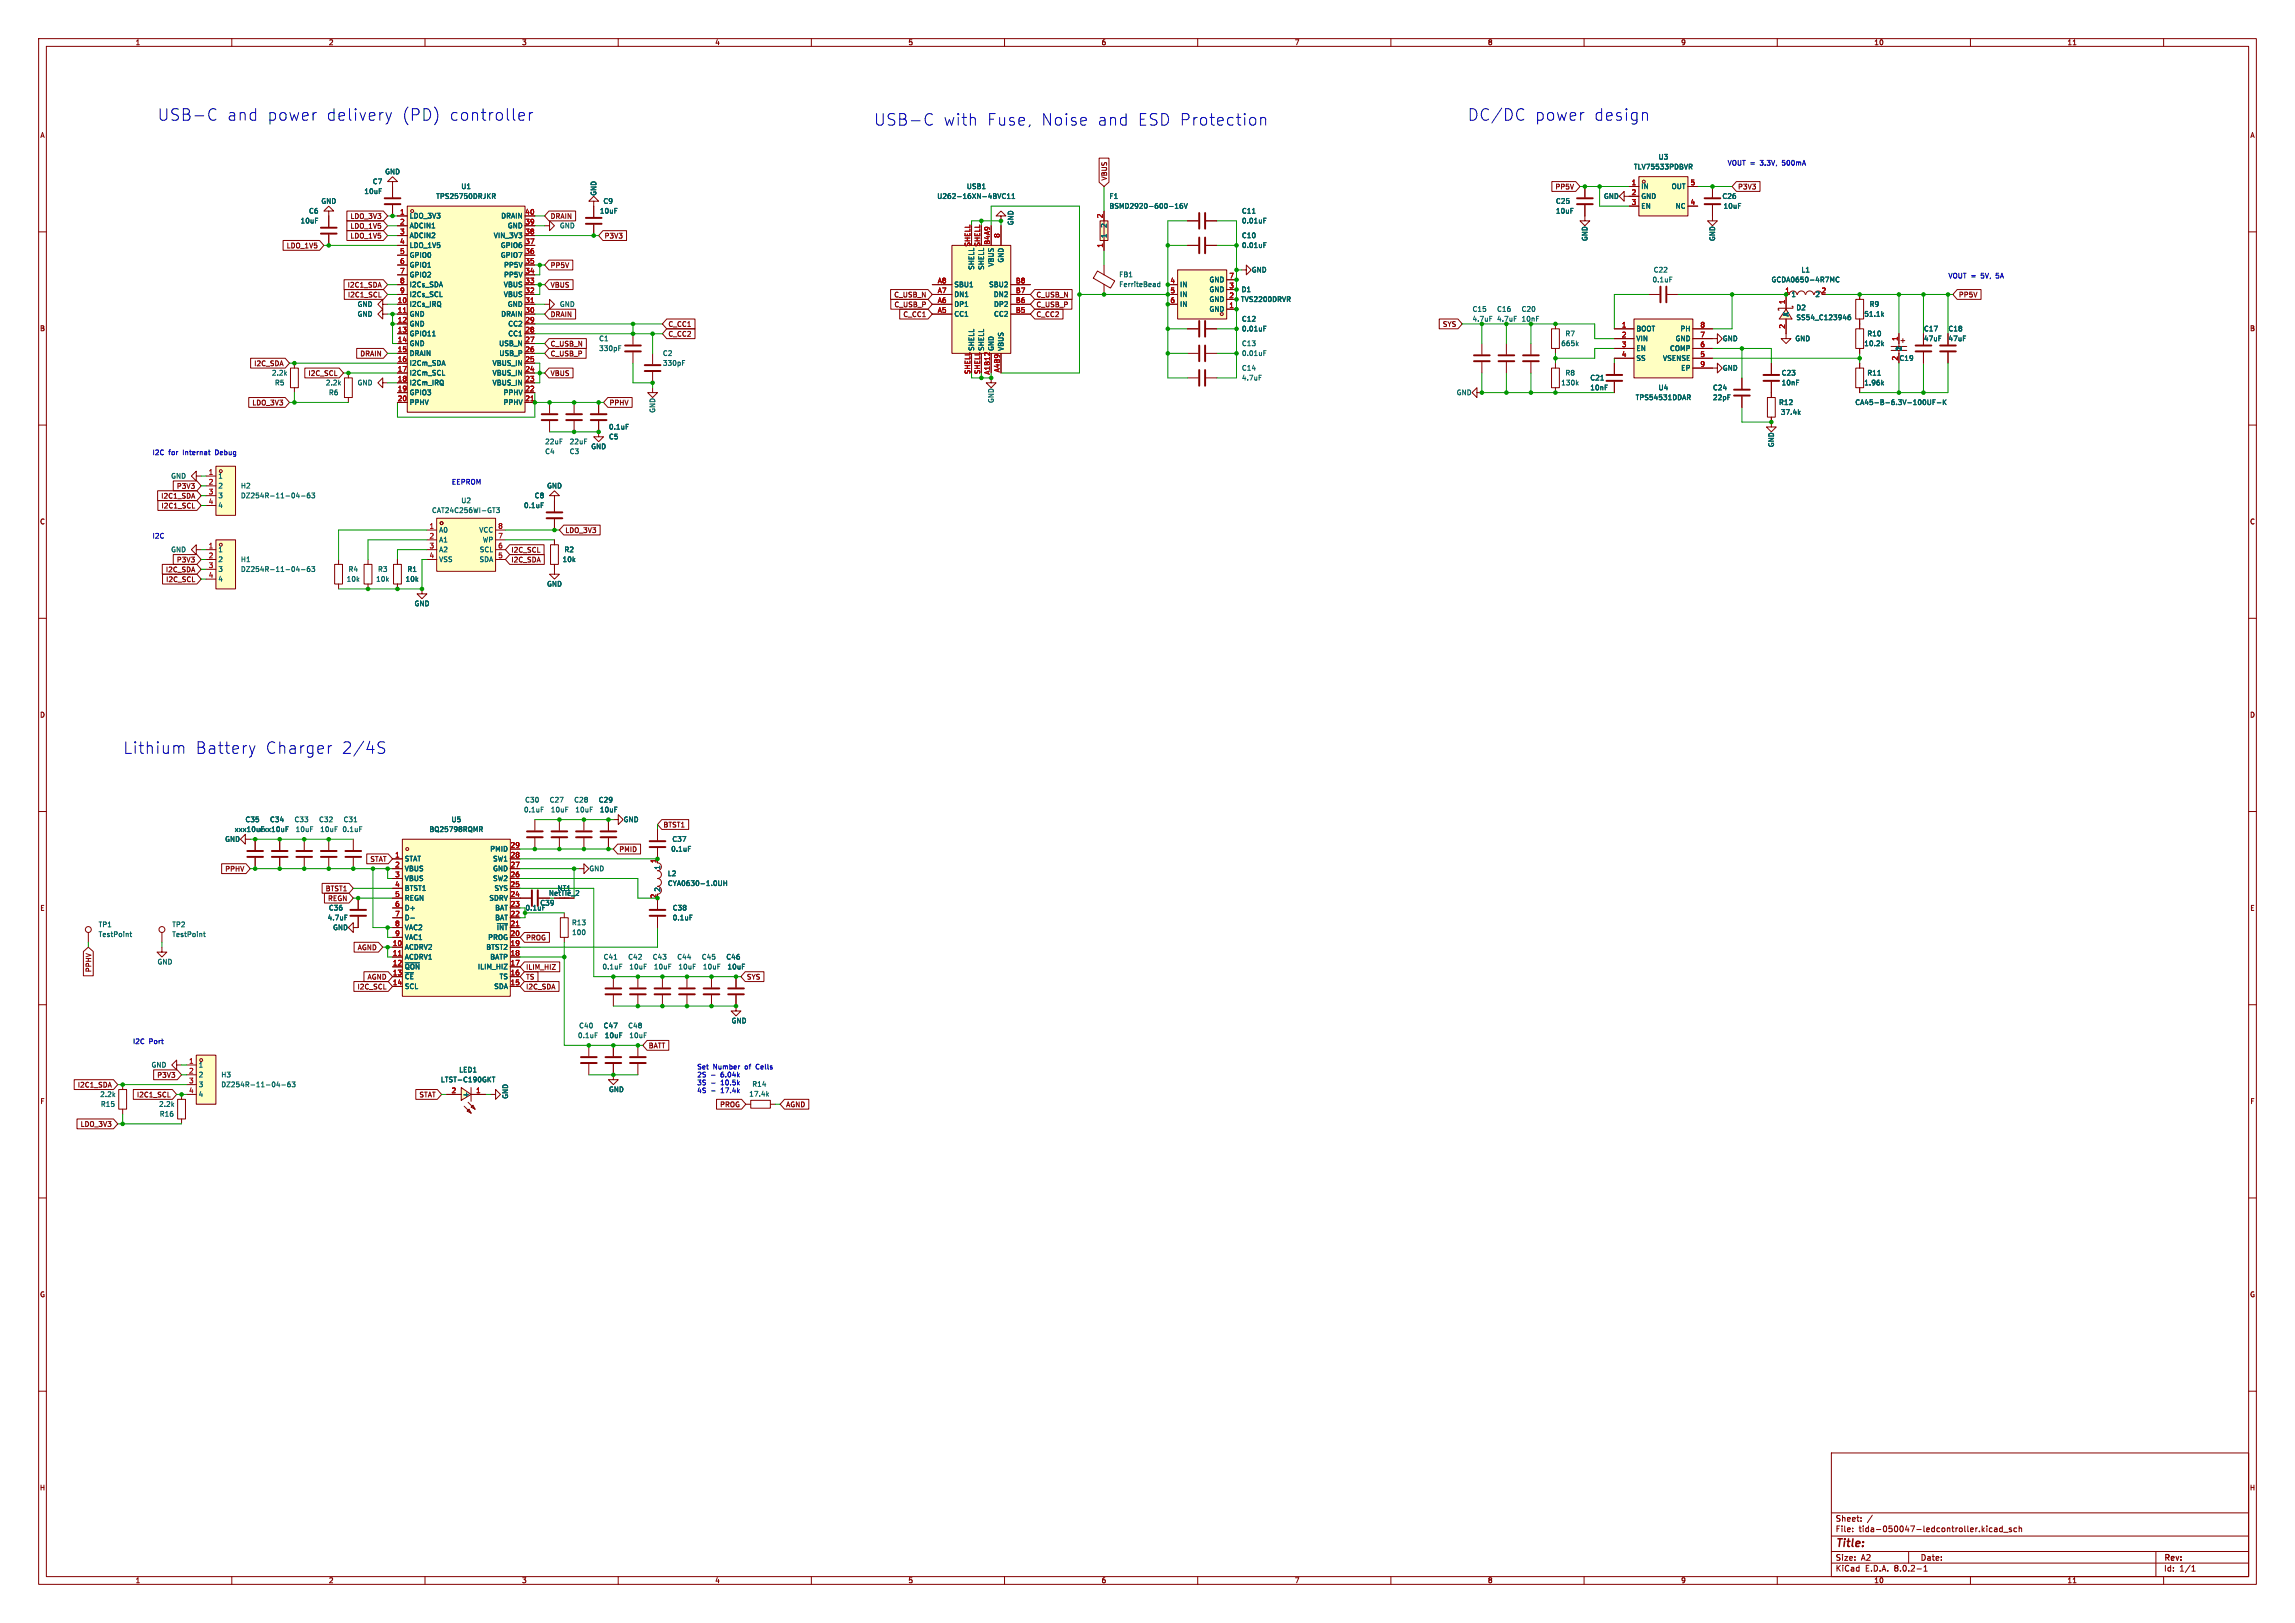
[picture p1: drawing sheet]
<svg xmlns="http://www.w3.org/2000/svg" width="594mm" height="420mm" viewBox="0 0 594 420" stroke-linecap="round" stroke-linejoin="round" font-family="sans-serif">
<defs><g id="words">
<g font-size="4.2" fill="#0000c2">
<text x="40.6" y="31.5">USB-C</text>
<text x="58.5" y="31.5">and</text>
<text x="68.8" y="31.5">power</text>
<text x="83.9" y="31.5">delivery</text>
<text x="103.4" y="31.5">(PD)</text>
<text x="115.5" y="31.5">controller</text>
<text x="226.1" y="32.8">USB-C</text>
<text x="243.9" y="32.8">with</text>
<text x="255.1" y="32.8">Fuse,</text>
<text x="268.9" y="32.8">Noise</text>
<text x="283.3" y="32.8">and</text>
<text x="293.6" y="32.8">ESD Protection</text>
<text x="379.7" y="31.5">DC/DC</text>
<text x="397" y="31.5">power</text>
<text x="412.2" y="31.5">design</text>
<text x="31.7" y="195.3">Lithium</text>
<text x="50.3" y="195.3">Battery</text>
<text x="68.3" y="195.3">Charger</text>
<text x="87.9" y="195.3">2/4S</text>
</g>
<text font-size="2.8" fill="#840000" x="475" y="400.9">Title:</text>
<g font-size="2.1" fill="#840000">
<text x="475" y="394">Sheet:</text>
<text x="475" y="396.7">File:</text>
<text x="481.1" y="396.7">tida-050047-ledcontroller.kicad_sch</text>
<text x="475" y="406.9">KiCad</text>
<text x="475" y="404.1">Size:</text>
<text x="481.7" y="404.1">A2</text>
<text x="482.7" y="406.9">E.D.A.</text>
<text x="490.3" y="406.9">8.0.2-1</text>
<text x="497" y="404.1">Date:</text>
<text x="560" y="404.3">Rev:</text>
<text x="560" y="406.9">Id:</text>
<text x="564.1" y="406.9">1/1</text>
</g>
<g font-size="1.8" fill="#840000">
<text x="35" y="11.9">1</text>
<text x="85" y="11.9">2</text>
<text x="135" y="11.9">3</text>
<text x="185" y="11.9">4</text>
<text x="235" y="11.9">5</text>
<text x="285" y="11.9">6</text>
<text x="335" y="11.9">7</text>
<text x="385" y="11.9">8</text>
<text x="435" y="11.9">9</text>
<text x="485" y="11.9">10</text>
<text x="535" y="11.9">11</text>
<text x="10.3" y="35.9">A</text>
<text x="582.3" y="35.9">A</text>
<text x="286.7" y="46.8" transform="rotate(-90 286.7 46.8)">VBUS</text>
<text x="402.5" y="49.2">PP5V</text>
<text x="449.7" y="49.2">P3V3</text>
<text x="90.6" y="59.4">LDO_1V5</text>
<text x="90.6" y="56.8">LDO_3V3</text>
<text x="142.4" y="56.8">DRAIN</text>
<text x="74.1" y="64.5">LDO_1V5</text>
<text x="90.6" y="61.9">LDO_1V5</text>
<text x="156.4" y="61.9">P3V3</text>
<text x="142.4" y="69.5">PP5V</text>
<text x="89.9" y="74.6">I2C1_SDA</text>
<text x="89.9" y="77.2">I2C1_SCL</text>
<text x="142.4" y="74.6">VBUS</text>
<text x="231.3" y="77.2">C_USB_N</text>
<text x="268.1" y="77.2">C_USB_N</text>
<text x="506.9" y="77.2">PP5V</text>
<text x="142.4" y="82.2">DRAIN</text>
<text x="231.4" y="79.7">C_USB_P</text>
<text x="233.7" y="82.2">C_CC1</text>
<text x="268.1" y="79.7">C_USB_P</text>
<text x="268.1" y="82.2">C_CC2</text>
<text x="10.3" y="85.9">B</text>
<text x="142.4" y="89.9">C_USB_N</text>
<text x="172.9" y="84.8">C_CC1</text>
<text x="172.9" y="87.3">C_CC2</text>
<text x="373.3" y="84.8">SYS</text>
<text x="582.3" y="85.9">B</text>
<text x="65.7" y="94.9">I2C_SDA</text>
<text x="93.1" y="92.4">DRAIN</text>
<text x="142.4" y="92.4">C_USB_P</text>
<text x="492.4" y="90.9" transform="rotate(-90 492.4 90.9)">2</text>
<text x="79.7" y="97.5">I2C_SCL</text>
<text x="142.4" y="97.5">VBUS</text>
<text x="65.2" y="105.1">LDO_3V3</text>
<text x="157.6" y="105.1">PPHV</text>
<text x="41.6" y="129.2">I2C1_SDA</text>
<text x="41.7" y="131.8">I2C1_SCL</text>
<text x="45.7" y="126.7">P3V3</text>
<text x="10.3" y="135.9">C</text>
<text x="582.3" y="135.9">C</text>
<text x="132.2" y="143.2">I2C_SCL</text>
<text x="146.2" y="138.1">LDO_3V3</text>
<text x="42.8" y="148.3">I2C_SDA</text>
<text x="45.7" y="145.7">P3V3</text>
<text x="132.2" y="145.7">I2C_SDA</text>
<text x="42.9" y="150.8">I2C_SCL</text>
<text x="10.3" y="185.9">D</text>
<text x="582.3" y="185.9">D</text>
<text x="171.6" y="214.3">BTST1</text>
<text x="160.2" y="220.7">PMID</text>
<text x="58.2" y="225.7">PPHV</text>
<text x="95.7" y="223.2">STAT</text>
<text x="84.2" y="230.8">BTST1</text>
<text x="84.8" y="233.4">REGN</text>
<text x="142" y="232">NetTie_2</text>
<text x="10.3" y="235.9">E</text>
<text x="582.3" y="235.9">E</text>
<text x="136" y="243.5">PROG</text>
<text x="23.8" y="251.7" transform="rotate(-90 23.8 251.7)">PPHV</text>
<text x="92.5" y="246.1">AGND</text>
<text x="136" y="251.1">ILIM_HIZ</text>
<text x="92.4" y="256.2">I2C_SCL</text>
<text x="95" y="253.7">AGND</text>
<text x="136" y="256.2">I2C_SDA</text>
<text x="136" y="253.7">TS</text>
<text x="193.2" y="253.7">SYS</text>
<text x="167.8" y="271.5">BATT</text>
<text x="20" y="281.6">I2C1_SDA</text>
<text x="40.6" y="279.1">P3V3</text>
<text x="10.3" y="285.9">F</text>
<text x="35.3" y="284.2">I2C1_SCL</text>
<text x="108.4" y="284.2">STAT</text>
<text x="186.3" y="286.7">PROG</text>
<text x="203.4" y="286.7">AGND</text>
<text x="582.3" y="285.9">F</text>
<text x="20.7" y="291.8">LDO_3V3</text>
<text x="10.3" y="335.9">G</text>
<text x="582.3" y="335.9">G</text>
<text x="10.2" y="385.9">H</text>
<text x="582.2" y="385.9">H</text>
<text x="35" y="409.9">1</text>
<text x="85" y="409.9">2</text>
<text x="135" y="409.9">3</text>
<text x="185" y="409.9">4</text>
<text x="235" y="409.9">5</text>
<text x="285" y="409.9">6</text>
<text x="335" y="409.9">7</text>
<text x="385" y="409.9">8</text>
<text x="435" y="409.9">9</text>
<text x="485" y="409.9">10</text>
<text x="535" y="409.9">11</text>
</g>
<g font-size="1.8" fill="#006464">
<text x="429.2" y="41.5">U3</text>
<text x="96.4" y="47.9">C7</text>
<text x="99.6" y="45.3">GND</text>
<text x="422.8" y="44">TLV75533PDBVR</text>
<text x="83.1" y="52.9">GND</text>
<text x="94.2" y="50.4">10uF</text>
<text x="112.8" y="51.7">TPS25750DRJKR</text>
<text x="119.3" y="49.1">U1</text>
<text x="154.5" y="50.8" transform="rotate(-90 154.5 50.8)">GND</text>
<text x="156.1" y="52.9">C9</text>
<text x="242.5" y="51.7">U262-16XN-4BVC11</text>
<text x="250.1" y="49.1">USB1</text>
<text x="287" y="51.7">F1</text>
<text x="402.6" y="52.9">C25</text>
<text x="415" y="51.7">GND</text>
<text x="424.7" y="49.1">IN</text>
<text x="424.7" y="51.7">GND</text>
<text x="432.5" y="49.1">OUT</text>
<text x="445.7" y="51.7">C26</text>
<text x="77.7" y="58">10uF</text>
<text x="79.9" y="55.5">C6</text>
<text x="105.9" y="56.7">LDO_3V3</text>
<text x="105.9" y="59.3">ADCIN1</text>
<text x="129.6" y="56.7">DRAIN</text>
<text x="131.3" y="59.3">GND</text>
<text x="144.8" y="59.3">GND</text>
<text x="155.2" y="55.5">10uF</text>
<text x="262.5" y="58.4" transform="rotate(-90 262.5 58.4)">GND</text>
<text x="286.6" y="59.1" transform="rotate(-90 286.6 59.1)">2</text>
<text x="287" y="54.2">BSMD2920-600-16V</text>
<text x="321.3" y="55.5">C11</text>
<text x="321.3" y="58">0.01uF</text>
<text x="402.6" y="55.5">10uF</text>
<text x="424.7" y="54.2">EN</text>
<text x="433.6" y="54.2">NC</text>
<text x="446" y="54.2">10uF</text>
<text x="105.9" y="61.8">ADCIN2</text>
<text x="105.9" y="64.4">LDO_1V5</text>
<text x="127.7" y="61.8">VIN_3V3</text>
<text x="129.5" y="64.4">GPIO6</text>
<text x="286.6" y="61.7" transform="rotate(-90 286.6 61.7)">1</text>
<text x="321.3" y="61.8">C10</text>
<text x="321.3" y="64.4">0.01uF</text>
<text x="411.1" y="62.5" transform="rotate(-90 411.1 62.5)">GND</text>
<text x="444.1" y="62.5" transform="rotate(-90 444.1 62.5)">GND</text>
<text x="105.9" y="66.9">GPIO0</text>
<text x="105.9" y="69.4">GPIO1</text>
<text x="105.9" y="72">GPIO2</text>
<text x="129.5" y="66.9">GPIO7</text>
<text x="130.3" y="72">PP5V</text>
<text x="130.3" y="69.4">PP5V</text>
<text x="252.3" y="70" transform="rotate(-90 252.3 70)">SHELL</text>
<text x="254.9" y="70" transform="rotate(-90 254.9 70)">SHELL</text>
<text x="257.4" y="69.1" transform="rotate(-90 257.4 69.1)">VBUS</text>
<text x="259.9" y="68.1" transform="rotate(-90 259.9 68.1)">GND</text>
<text x="289.6" y="71.9">FB1</text>
<text x="323.9" y="70.7">GND</text>
<text x="427.9" y="70.7">C22</text>
<text x="466.1" y="70.7">L1</text>
<text x="105.9" y="74.5">I2Cs_SDA</text>
<text x="105.9" y="77.1">I2Cs_SCL</text>
<text x="130.3" y="77.1">VBUS</text>
<text x="130.3" y="74.5">VBUS</text>
<text x="246.9" y="77.1">DN1</text>
<text x="246.9" y="74.5">SBU1</text>
<text x="255.9" y="74.5">SBU2</text>
<text x="257.1" y="77.1">DN2</text>
<text x="289.6" y="74.5">FerriteBead</text>
<text x="305.3" y="74.5">IN</text>
<text x="305.3" y="77.1">IN</text>
<text x="312.9" y="75.8">GND</text>
<text x="312.9" y="73.3">GND</text>
<text x="321.2" y="75.8">D1</text>
<text x="427.6" y="73.3">0.1uF</text>
<text x="458.4" y="73.3">GCDA0650-4R7MC</text>
<text x="463.5" y="77.1">1</text>
<text x="469.8" y="77.1">2</text>
<text x="92.4" y="79.6">GND</text>
<text x="92.4" y="82.1">GND</text>
<text x="105.9" y="79.6">I2Cs_IRQ</text>
<text x="105.9" y="82.1">GND</text>
<text x="129.6" y="82.1">DRAIN</text>
<text x="131.3" y="79.6">GND</text>
<text x="144.8" y="79.6">GND</text>
<text x="246.9" y="82.1">CC1</text>
<text x="246.9" y="79.6">DP1</text>
<text x="257.2" y="82.1">CC2</text>
<text x="257.2" y="79.6">DP2</text>
<text x="305.3" y="79.6">IN</text>
<text x="312.9" y="80.9">GND</text>
<text x="312.9" y="78.3">GND</text>
<text x="321.1" y="78.3">TVS2200DRVR</text>
<text x="321.3" y="83.4">C12</text>
<text x="381" y="80.9">C15</text>
<text x="381" y="83.4">4.7uF</text>
<text x="387.4" y="80.9">C16</text>
<text x="387.4" y="83.4">4.7uF</text>
<text x="393.7" y="80.9">C20</text>
<text x="393.7" y="83.4">10nF</text>
<text x="463.1" y="82" transform="rotate(-90 463.1 82)">K</text>
<text x="464.8" y="80.5">D2</text>
<text x="464.8" y="83">SS54_C123946</text>
<text x="482.4" y="82.1">51.1k</text>
<text x="483.8" y="79.6">R9</text>
<text x="105.9" y="84.7">GND</text>
<text x="105.9" y="87.2">GPIO11</text>
<text x="105.9" y="89.8">GND</text>
<text x="129.1" y="89.8">USB_N</text>
<text x="131.4" y="87.2">CC1</text>
<text x="131.4" y="84.7">CC2</text>
<text x="154.9" y="88.5">C1</text>
<text x="321.3" y="89.8">C13</text>
<text x="321.3" y="86">0.01uF</text>
<text x="404" y="89.8">665k</text>
<text x="405.1" y="87.2">R7</text>
<text x="423.4" y="86">BOOT</text>
<text x="423.4" y="88.5">VIN</text>
<text x="433.6" y="88.5">GND</text>
<text x="434.8" y="86">PH</text>
<text x="445.8" y="88.5">GND</text>
<text x="464.5" y="88.5">GND</text>
<text x="482.4" y="89.8">10.2k</text>
<text x="483.2" y="87.2">R10</text>
<text x="497.9" y="86">C17</text>
<text x="497.9" y="88.5">47uF</text>
<text x="504.2" y="86">C18</text>
<text x="504.2" y="88.5">47uF</text>
<text x="105.9" y="92.3">DRAIN</text>
<text x="105.9" y="94.8">I2Cm_SDA</text>
<text x="127.4" y="94.8">VBUS_IN</text>
<text x="129.1" y="92.3">USB_P</text>
<text x="154.9" y="91">330pF</text>
<text x="171.5" y="92.3">C2</text>
<text x="171.5" y="94.8">330pF</text>
<text x="252.3" y="90.9" transform="rotate(-90 252.3 90.9)">SHELL</text>
<text x="254.9" y="90.9" transform="rotate(-90 254.9 90.9)">SHELL</text>
<text x="257.4" y="90.9" transform="rotate(-90 257.4 90.9)">GND</text>
<text x="259.9" y="90.9" transform="rotate(-90 259.9 90.9)">VBUS</text>
<text x="321.3" y="92.3">0.01uF</text>
<text x="423.4" y="91">EN</text>
<text x="423.4" y="93.6">SS</text>
<text x="430.3" y="93.6">VSENSE</text>
<text x="432.1" y="91">COMP</text>
<text x="491.5" y="93.6">C19</text>
<text x="492.4" y="90.8" transform="rotate(-90 492.4 90.8)">1</text>
<text x="70.3" y="97.4">2.2k</text>
<text x="71" y="99.9">R5</text>
<text x="84.2" y="99.9">2.2k</text>
<text x="92.4" y="99.9">GND</text>
<text x="105.9" y="97.4">I2Cm_SCL</text>
<text x="105.9" y="99.9">I2Cm_IRQ</text>
<text x="127.4" y="99.9">VBUS_IN</text>
<text x="127.4" y="97.4">VBUS_IN</text>
<text x="321.3" y="96.1">C14</text>
<text x="321.3" y="98.7">4.7uF</text>
<text x="404" y="99.9">130k</text>
<text x="405.1" y="97.4">R8</text>
<text x="411.5" y="98.7">C21</text>
<text x="411.5" y="101.2">10nF</text>
<text x="429.2" y="101.2">U4</text>
<text x="435" y="96.1">EP</text>
<text x="443.2" y="101.2">C24</text>
<text x="445.8" y="96.1">GND</text>
<text x="461" y="97.4">C23</text>
<text x="461" y="99.9">10nF</text>
<text x="482.4" y="99.9">1.96k</text>
<text x="483.2" y="97.4">R11</text>
<text x="85" y="102.5">R6</text>
<text x="105.9" y="102.5">GPIO3</text>
<text x="105.9" y="105">PPHV</text>
<text x="130.2" y="105">PPHV</text>
<text x="130.2" y="102.5">PPHV</text>
<text x="169.8" y="107" transform="rotate(-90 169.8 107)">GND</text>
<text x="257.4" y="104.4" transform="rotate(-90 257.4 104.4)">GND</text>
<text x="376.9" y="102.5">GND</text>
<text x="423.2" y="103.7">TPS54531DDAR</text>
<text x="443.2" y="103.7">22pF</text>
<text x="460.3" y="105">R12</text>
<text x="460.8" y="107.5">37.4k</text>
<text x="480.1" y="105">CA45-B-6.3V-100UF-K</text>
<text x="157.5" y="113.9">C5</text>
<text x="157.5" y="111.4">0.1uF</text>
<text x="141" y="117.7">C4</text>
<text x="141" y="115.2">22uF</text>
<text x="147.3" y="117.7">C3</text>
<text x="147.3" y="115.2">22uF</text>
<text x="152.9" y="116.4">GND</text>
<text x="459.3" y="115.8" transform="rotate(-90 459.3 115.8)">GND</text>
<text x="44.2" y="124.1">GND</text>
<text x="56.4" y="124.1">1</text>
<text x="56.4" y="126.6">2</text>
<text x="56.4" y="129.1">3</text>
<text x="56.4" y="131.7">4</text>
<text x="62.2" y="126.6">H2</text>
<text x="62.2" y="129.1">DZ254R-11-04-63</text>
<text x="119.3" y="130.4">U2</text>
<text x="135.5" y="131.7">0.1uF</text>
<text x="138.3" y="129.1">C8</text>
<text x="141.5" y="126.6">GND</text>
<text x="111.7" y="132.9">CAT24C256WI-GT3</text>
<text x="44.2" y="143.1">GND</text>
<text x="56.4" y="143.1">1</text>
<text x="113.5" y="138">A0</text>
<text x="113.5" y="140.6">A1</text>
<text x="113.5" y="143.1">A2</text>
<text x="123.9" y="138">VCC</text>
<text x="124.1" y="143.1">SCL</text>
<text x="124.8" y="140.6">WP</text>
<text x="146" y="143.1">R2</text>
<text x="56.4" y="145.6">2</text>
<text x="56.4" y="148.2">3</text>
<text x="62.2" y="145.6">H1</text>
<text x="62.2" y="148.2">DZ254R-11-04-63</text>
<text x="90.1" y="148.2">R4</text>
<text x="97.7" y="148.2">R3</text>
<text x="105.3" y="148.2">R1</text>
<text x="113.5" y="145.6">VSS</text>
<text x="124" y="145.6">SDA</text>
<text x="145.5" y="145.6">10k</text>
<text x="56.4" y="150.7">4</text>
<text x="89.6" y="150.7">10k</text>
<text x="97.2" y="150.7">10k</text>
<text x="104.9" y="150.7">10k</text>
<text x="141.5" y="152">GND</text>
<text x="107.2" y="157.1">GND</text>
<text x="135.8" y="207.9">C30</text>
<text x="142.1" y="207.9">C27</text>
<text x="148.5" y="207.9">C28</text>
<text x="154.8" y="207.9">C29</text>
<text x="60.6" y="215.5">xxx10uFxxx10uF</text>
<text x="63.4" y="213">C35</text>
<text x="69.8" y="213">C34</text>
<text x="76.1" y="213">C33</text>
<text x="76.4" y="215.5">10uF</text>
<text x="82.5" y="213">C32</text>
<text x="82.8" y="215.5">10uF</text>
<text x="88.5" y="215.5">0.1uF</text>
<text x="88.8" y="213">C31</text>
<text x="111" y="215.5">BQ25798RQMR</text>
<text x="116.7" y="213">U5</text>
<text x="135.5" y="210.4">0.1uF</text>
<text x="142.5" y="210.4">10uF</text>
<text x="148.8" y="210.4">10uF</text>
<text x="155.2" y="210.4">10uF</text>
<text x="161.3" y="213">GND</text>
<text x="58.1" y="218">GND</text>
<text x="126.8" y="220.6">PMID</text>
<text x="173.6" y="220.6">0.1uF</text>
<text x="173.9" y="218">C37</text>
<text x="104.6" y="223.1">STAT</text>
<text x="104.6" y="225.7">VBUS</text>
<text x="127.5" y="225.7">GND</text>
<text x="127.5" y="223.1">SW1</text>
<text x="152.4" y="225.7">GND</text>
<text x="171" y="225.2" transform="rotate(-90 171 225.2)">1</text>
<text x="172.7" y="226.9">L2</text>
<text x="104.6" y="228.2">VBUS</text>
<text x="104.6" y="230.7">BTST1</text>
<text x="104.6" y="233.3">REGN</text>
<text x="126.5" y="233.3">SDRV</text>
<text x="127.5" y="228.2">SW2</text>
<text x="127.9" y="230.7">SYS</text>
<text x="144.2" y="230.7">NT1</text>
<text x="171" y="230.9" transform="rotate(-90 171 230.9)">2</text>
<text x="172.7" y="229.5">CYA0630-1.0UH</text>
<text x="84.7" y="238.4">4.7uF</text>
<text x="85" y="235.8">C36</text>
<text x="104.6" y="235.8">D+</text>
<text x="104.6" y="238.4">D-</text>
<text x="128" y="238.4">BAT</text>
<text x="128" y="235.8">BAT</text>
<text x="135.9" y="235.8">0.1uF</text>
<text x="139.7" y="234.5">C39</text>
<text x="147.9" y="239.6">R13</text>
<text x="174" y="235.8">C38</text>
<text x="174" y="238.4">0.1uF</text>
<text x="25.4" y="240.1">TP1</text>
<text x="25.4" y="242.7">TestPoint</text>
<text x="44.5" y="240.1">TP2</text>
<text x="44.5" y="242.7">TestPoint</text>
<text x="86.1" y="240.9">GND</text>
<text x="104.6" y="246">ACDRV2</text>
<text x="104.6" y="240.9">VAC2</text>
<text x="104.6" y="243.4">VAC1</text>
<text x="125.7" y="246">BTST2</text>
<text x="126.2" y="243.4">PROG</text>
<text x="128.5" y="240.9">~{INT}</text>
<text x="147.9" y="242.2">100</text>
<text x="40.6" y="249.8">GND</text>
<text x="104.6" y="248.5">ACDRV1</text>
<text x="104.6" y="251.1">~{QON}</text>
<text x="123.6" y="251.1">ILIM_HIZ</text>
<text x="126.8" y="248.5">BATP</text>
<text x="155.8" y="251.1">0.1uF</text>
<text x="156.1" y="248.5">C41</text>
<text x="162.5" y="248.5">C42</text>
<text x="162.8" y="251.1">10uF</text>
<text x="168.8" y="248.5">C43</text>
<text x="169.1" y="251.1">10uF</text>
<text x="175.2" y="248.5">C44</text>
<text x="175.5" y="251.1">10uF</text>
<text x="181.5" y="248.5">C45</text>
<text x="181.8" y="251.1">10uF</text>
<text x="187.9" y="248.5">C46</text>
<text x="188.2" y="251.1">10uF</text>
<text x="104.6" y="253.6">~{CE}</text>
<text x="104.6" y="256.1">SCL</text>
<text x="127.8" y="256.1">SDA</text>
<text x="129.2" y="253.6">TS</text>
<text x="149.5" y="268.8">0.1uF</text>
<text x="149.8" y="266.3">C40</text>
<text x="156.1" y="266.3">C47</text>
<text x="156.4" y="268.8">10uF</text>
<text x="162.5" y="266.3">C48</text>
<text x="162.8" y="268.8">10uF</text>
<text x="189.2" y="265">GND</text>
<text x="39.1" y="276.5">GND</text>
<text x="51.3" y="276.5">1</text>
<text x="51.3" y="279">2</text>
<text x="51.3" y="281.5">3</text>
<text x="57.2" y="279">H3</text>
<text x="57.2" y="281.5">DZ254R-11-04-63</text>
<text x="114" y="280.3">LTST-C190GKT</text>
<text x="118.7" y="277.7">LED1</text>
<text x="194.6" y="281.4">R14</text>
<text x="25.8" y="284.1">2.2k</text>
<text x="26" y="286.6">R15</text>
<text x="41.1" y="286.6">2.2k</text>
<text x="51.3" y="284.1">4</text>
<text x="119.6" y="284.1">-+</text>
<text x="131.7" y="284.5" transform="rotate(-90 131.7 284.5)">GND</text>
<text x="157.5" y="282.8">GND</text>
<text x="193.8" y="284">17.4k</text>
<text x="41.2" y="289.2">R16</text>
</g>
<g font-size="1.8" fill="#0000c2">
<text x="447" y="42.9">VOUT =</text>
<text x="455.7" y="42.9">3.3V,</text>
<text x="461.6" y="42.9">500mA</text>
<text x="504.2" y="72.1">VOUT =</text>
<text x="512.8" y="72.1">5V,</text>
<text x="516.9" y="72.1">5A</text>
<text x="39.4" y="117.9">I2C</text>
<text x="43.6" y="117.9">for</text>
<text x="47.5" y="117.9">Internat</text>
<text x="56" y="117.9">Debug</text>
<text x="116.8" y="125.5">EEPROM</text>
<text x="39.4" y="139.5">I2C</text>
<text x="34.3" y="270.3">I2C</text>
<text x="38.5" y="270.3">Port</text>
<text x="180.3" y="276.8">Set</text>
<text x="180.3" y="278.9">2S</text>
<text x="180.3" y="280.9">3S</text>
<text x="184.5" y="276.8">Number</text>
<text x="186.7" y="278.9">6.04k</text>
<text x="186.7" y="280.9">10.5k</text>
<text x="192.9" y="276.8">of</text>
<text x="195.9" y="276.8">Cells</text>
<text x="180.3" y="283">4S</text>
<text x="186.7" y="283">17.4k</text>
</g>
<g font-size="1.8" fill="#a90000">
<text x="422.2" y="48">1</text>
<text x="422.2" y="50.5">2</text>
<text x="422.2" y="53.1">3</text>
<text x="437.4" y="53.1">4</text>
<text x="437.4" y="48">5</text>
<text x="103.4" y="55.6">1</text>
<text x="103.4" y="58.2">2</text>
<text x="135.8" y="58.2">39</text>
<text x="135.8" y="55.6">40</text>
<text x="285.5" y="56.6" transform="rotate(-90 285.5 56.6)">2</text>
<text x="103.4" y="60.7">3</text>
<text x="103.4" y="63.2">4</text>
<text x="103.4" y="65.8">5</text>
<text x="135.8" y="65.8">36</text>
<text x="135.8" y="63.2">37</text>
<text x="135.8" y="60.7">38</text>
<text x="251.2" y="63.9" transform="rotate(-90 251.2 63.9)">SHELL</text>
<text x="253.7" y="63.9" transform="rotate(-90 253.7 63.9)">SHELL</text>
<text x="256.3" y="63.4" transform="rotate(-90 256.3 63.4)">B4A9</text>
<text x="258.8" y="61.7" transform="rotate(-90 258.8 61.7)">8</text>
<text x="285.5" y="64.2" transform="rotate(-90 285.5 64.2)">1</text>
<text x="103.4" y="68.3">6</text>
<text x="103.4" y="70.9">7</text>
<text x="135.8" y="70.9">34</text>
<text x="135.8" y="68.3">35</text>
<text x="103.4" y="73.4">8</text>
<text x="103.4" y="75.9">9</text>
<text x="135.8" y="75.9">32</text>
<text x="135.8" y="73.4">33</text>
<text x="242.6" y="75.9">A7</text>
<text x="242.6" y="73.4">A8</text>
<text x="262.8" y="75.9">B7</text>
<text x="262.8" y="73.4">B8</text>
<text x="302.8" y="73.4">4</text>
<text x="302.8" y="75.9">5</text>
<text x="318.1" y="77.2">2</text>
<text x="318.1" y="74.7">3</text>
<text x="318.1" y="72.1">7</text>
<text x="462" y="75.9">1</text>
<text x="471.4" y="75.9">2</text>
<text x="102.8" y="78.5">10</text>
<text x="102.8" y="81">11</text>
<text x="102.8" y="83.6">12</text>
<text x="135.8" y="83.6">29</text>
<text x="135.8" y="81">30</text>
<text x="135.8" y="78.5">31</text>
<text x="242.6" y="81">A5</text>
<text x="242.6" y="78.5">A6</text>
<text x="262.8" y="81">B5</text>
<text x="262.8" y="78.5">B6</text>
<text x="302.8" y="78.5">6</text>
<text x="318.1" y="79.8">1</text>
<text x="462" y="78.8" transform="rotate(-90 462 78.8)">1</text>
<text x="102.8" y="86.1">13</text>
<text x="102.8" y="88.6">14</text>
<text x="135.8" y="88.6">27</text>
<text x="135.8" y="86.1">28</text>
<text x="419.7" y="84.8">1</text>
<text x="419.7" y="87.4">2</text>
<text x="419.7" y="89.9">3</text>
<text x="440" y="89.9">6</text>
<text x="440" y="87.4">7</text>
<text x="440" y="84.8">8</text>
<text x="462" y="85.2" transform="rotate(-90 462 85.2)">2</text>
<text x="491.2" y="88.3" transform="rotate(-90 491.2 88.3)">1</text>
<text x="102.8" y="91.2">15</text>
<text x="102.8" y="93.7">16</text>
<text x="135.8" y="93.7">25</text>
<text x="135.8" y="91.2">26</text>
<text x="419.7" y="92.5">4</text>
<text x="440" y="92.5">5</text>
<text x="440" y="95">9</text>
<text x="491.2" y="93.4" transform="rotate(-90 491.2 93.4)">2</text>
<text x="102.8" y="96.3">17</text>
<text x="102.8" y="98.8">18</text>
<text x="102.8" y="101.3">19</text>
<text x="135.8" y="101.3">22</text>
<text x="135.8" y="98.8">23</text>
<text x="135.8" y="96.3">24</text>
<text x="251.2" y="97" transform="rotate(-90 251.2 97)">SHELL</text>
<text x="253.7" y="97" transform="rotate(-90 253.7 97)">SHELL</text>
<text x="256.3" y="97.1" transform="rotate(-90 256.3 97.1)">A1B12</text>
<text x="258.8" y="96.5" transform="rotate(-90 258.8 96.5)">A4B9</text>
<text x="102.8" y="103.9">20</text>
<text x="135.8" y="103.9">21</text>
<text x="53.9" y="122.9">1</text>
<text x="53.9" y="125.5">2</text>
<text x="53.9" y="128">3</text>
<text x="53.9" y="130.6">4</text>
<text x="111.1" y="136.9">1</text>
<text x="128.8" y="136.9">8</text>
<text x="53.9" y="142">1</text>
<text x="111.1" y="139.4">2</text>
<text x="111.1" y="142">3</text>
<text x="128.8" y="142">6</text>
<text x="128.8" y="139.4">7</text>
<text x="53.9" y="144.5">2</text>
<text x="53.9" y="147.1">3</text>
<text x="53.9" y="149.6">4</text>
<text x="111.1" y="144.5">4</text>
<text x="128.8" y="144.5">5</text>
<text x="102.2" y="222">1</text>
<text x="132" y="222">28</text>
<text x="132" y="219.5">29</text>
<text x="102.2" y="224.5">2</text>
<text x="102.2" y="227.1">3</text>
<text x="132" y="227.1">26</text>
<text x="132" y="224.5">27</text>
<text x="169.9" y="223.5" transform="rotate(-90 169.9 223.5)">1</text>
<text x="102.2" y="229.6">4</text>
<text x="102.2" y="232.2">5</text>
<text x="132" y="232.2">24</text>
<text x="132" y="229.6">25</text>
<text x="169.9" y="232.6" transform="rotate(-90 169.9 232.6)">2</text>
<text x="102.2" y="234.7">6</text>
<text x="102.2" y="237.2">7</text>
<text x="102.2" y="239.8">8</text>
<text x="132" y="239.8">21</text>
<text x="132" y="237.2">22</text>
<text x="132" y="234.7">23</text>
<text x="101.6" y="244.9">10</text>
<text x="102.2" y="242.3">9</text>
<text x="132" y="244.9">19</text>
<text x="132" y="242.3">20</text>
<text x="101.6" y="247.4">11</text>
<text x="101.6" y="249.9">12</text>
<text x="132" y="249.9">17</text>
<text x="132" y="247.4">18</text>
<text x="101.6" y="252.5">13</text>
<text x="101.6" y="255">14</text>
<text x="132" y="255">15</text>
<text x="132" y="252.5">16</text>
<text x="48.8" y="275.3">1</text>
<text x="48.8" y="277.9">2</text>
<text x="48.8" y="280.4">3</text>
<text x="48.8" y="283">4</text>
<text x="116.8" y="283">2</text>
<text x="123.1" y="283">1</text>
</g>
</g></defs>
<g fill="none" stroke="#840000" stroke-width=".26">
<path d="M10 10h574v400h-574zM12 12h570v396h-570zM60 10v2M110 10v2M160 10v2M210 10v2M260 10v2M310 10v2M360 10v2M410 10v2M460 10v2M510 10v2"/>
<path d="M536.6 11.6h.7M560 10v2M10 60h2M582 60h2M480.3 77.5h2v5.1h-2zM481.3 76.2v1.3M89.2 97.8h2v5.1h-2zM90.2 96.5v1.3M99.1 99.1v-1.3l-1.3 1.3 1.3 1.2v-1.2h1.2M480.3 95.3h2v5h-2zM481.3 82.6v1.2M481.3 94v1.3"/>
<path d="M489.5 90.7h4M489.5 89.7h4M491.5 86.4v3.3M491.5 91.4v2.6M492 88.1h1M492.5 87.6v1.1M10 110h2M90.2 102.9v1.2M481.3 100.3v1.3M582 110h2M10 160h2M86.6 146.1h2v5h-2z"/>
<path d="M87.6 144.8v1.3M87.6 151.1v1.3M582 160h2M10 210h2M582 210h2M10 260h2M582 260h2M165.1 270.5v2.8M165.1 275.3v2.8M10 310h2M582 310h2M10 360h2"/>
<path d="M474 376h108v32h-108zM582 360h2M474 397.5h108M474 391.5h108M479.5 396.2v.2M479.5 395.4v.2M481.7 393.5v.2M481.7 392.7v.2M484.6 392.1l-1.3 1.9M515.6 395.4h-.4l-.3 .3 .1 .6h.6M516.2 395.4h.6l.1 1M516.9 395.7l-.7 .3 .2 .4 .5-.1"/>
<path d="M518.2 395.4h-.4l-.3 .3 .2 .6h.5M518.2 394.9v1.5M518.6 396.5h1.1M520.6 395.4h-.4l-.2 .2 .1 .2 .5 .1v.4h-.6M522 395.4h-.5l-.3 .3 .2 .6h.6M522.6 395.5l.6-.1v1M522.6 394.9v1.5M60 408v2M110 408v2M160 408v2M210 408v2M260 408v2"/>
<path d="M310 408v2M360 408v2M410 408v2M460 408v2M474 404.5h108M474 401.5h108M494 401.5v3M496.2 406h1.1M498 406.6h.8M498 405.5l.4-.4v1.5M510 408v2M536.6 409.6h.7"/>
<path d="M558 401.5v6.5M560 408v2M567.3 406.6h.9M567.3 405.5l.4-.4v1.5"/>
</g>
<path d="M486 97.1h.7M487.2 99.2l.3 .4M487.2 81.4l.3 .5M487.5 98.8l-.5 .5M487.5 81l-.5 .5M499 103.4v1.1l.2 .2 .5-.2v-1.1M500.3 104.1h.4M500.9 103.4h-.6v1.3M501.4 104.2h1M503 103.4v1.3M503.2 104l.5 .7M503.7 103.4l-.7 .8" fill="none" stroke="#006464" stroke-width=".26"/>
<path d="M163.1 273.6h4M163.1 275.1h4" fill="none" stroke="#840000" stroke-width=".51"/>
<path d="M113 134.1h15.3v13.7h-15.3z" fill="#ffffc2"/>
<g fill="none" stroke="#840000" stroke-width=".26">
<path d="M85.1 55.9v2.8M85.1 60.7v2.8M480.3 85.1h2v5.1h-2zM481.3 83.8v1.3M481.3 90.2v1.2M497.8 86.4v2.8M497.8 91.2v2.8M504.2 86.4v2.8M504.2 91.2v2.8M110.5 137.2h2.5M110.5 139.7h2.5M113 134.1h15.3v13.7h-15.3z"/>
<path d="M128.3 137.2h2.5M128.3 139.7h2.5M94.2 146.1h2.1v5h-2.1zM95.2 144.8v1.3M95.2 151.1v1.3M101.9 146.1h2v5h-2zM102.9 144.8v1.3M102.9 151.1v1.3M110.5 142.2h2.5M110.5 144.8h2.5M128.3 142.2h2.5M128.3 144.8h2.5"/>
<path d="M158.7 252.7v2.8M158.7 257.6v2.8M165.1 252.7v2.8M165.1 257.6v2.8M152.4 270.5v2.8M152.4 275.3v2.8M158.7 275.3v4.1h-1.2l1.2 1.3 1.3-1.3h-1.3M158.7 270.5v2.8"/>
<circle cx="114.3" cy="135.4" r=".38"/>
</g>
<path d="M487.2 89l.3 .5M487.5 88.6l-.5 .5M127.5 131.4h.7M128.5 131.4h.8l-.5 .5 .4 .1v.5h-.7M158.9 248.2h.8M160.4 249.5h.6M154 267.3h.6" fill="none" stroke="#006464" stroke-width=".26"/>
<g fill="none" stroke="#840000" stroke-width=".51">
<path d="M83.1 58.9h4M83.1 60.5h4M495.8 90.9h4.1M495.8 89.4h4.1M502.2 90.9h4M502.2 89.4h4M156.7 255.8h4.1M156.7 257.3h4.1M163.1 255.8h4M163.1 257.3h4M150.4 273.6h4M150.4 275.1h4"/>
<path d="M156.7 273.6h4.1M156.7 275.1h4.1"/>
</g>
<path d="M246.4 63.5h15.2v27.9h-15.2z" fill="#ffffc2"/>
<g fill="none" stroke="#840000" stroke-width=".26">
<path d="M85.1 54.6h1.3l-1.3-1.3-1.3 1.3h1.3v1.3M101.6 48.3v2.8M101.6 53.1v2.8M251.5 58.4v5.1M254 58.4v5.1M256.5 58.4v5.1M259.1 55.9h1.2l-1.2-1.3-1.3 1.3h1.3v1.3M259.1 58.4v5.1M99.1 78.7v-1.2l-1.3 1.2 1.3 1.3v-1.3h1.2M241.3 78.7h5.1M241.3 76.2h5.1M241.3 73.7h5.1"/>
<path d="M246.4 63.5h15.2v27.9h-15.2zM261.6 78.7h5.1M261.6 76.2h5.1M261.6 73.7h5.1M307.3 63.5h2.8M312.2 63.5h2.8M99.1 81.3v-1.3l-1.3 1.3 1.3 1.3v-1.3h1.2M241.3 81.3h5.1M251.5 91.4v5.1M254 91.4v5.1M256.5 97.8v1.3h1.3l-1.3 1.2-1.2-1.2h1.2M256.5 91.4v5.1"/>
<path d="M259.1 91.4v5.1M261.6 81.3h5.1M171.4 252.7v2.8M171.4 257.6v2.8M177.8 252.7v2.8M177.8 257.6v2.8M184.1 252.7v2.8M184.1 257.6v2.8M190.5 252.7v2.8M190.5 257.6v2.8"/>
</g>
<path d="M256.1 91.2v.8" fill="none" stroke="#a90000" stroke-width=".26"/>
<path d="M260.2 50.2a.56 .56 0 0 0-.8 .5 .56 .56 0 0 0 .8 .6M260.7 51.4h.7M260.7 50.5l.4-.4v1.3M261.9 51.4h.7M261.9 50.5l.4-.4v1.3M327.1 63.4h.4M327.1 62.8h.6" fill="none" stroke="#006464" stroke-width=".26"/>
<path d="M99.6 51.3h4M99.6 52.8h4M310.4 61.5v4M311.9 61.5v4M169.4 255.8h4.1M169.4 257.3h4.1M175.8 255.8h4M175.8 257.3h4M182.1 255.8h4.1M182.1 257.3h4.1M188.5 255.8h4M188.5 257.3h4" fill="none" stroke="#840000" stroke-width=".51"/>
<path d="M284.7 57.2h2.1v5h-2.1z" fill="#ffffc2"/>
<g fill="none" stroke="#840000" stroke-width=".26">
<path d="M101.6 47h1.3l-1.3-1.3-1.3 1.3h1.3v1.3M284.7 57.2h2.1v5h-2.1zM285.7 54.6v10.2M307.3 57.2h2.8M312.2 57.2h2.8M284 70.1l4.5 2.6-1.1 1.8-4.4-2.5zM285.7 68.6v2.5M285.7 73.6v2.6M321.3 69.9h1.3v-1.3l1.2 1.3-1.2 1.2v-1.2M307.3 97.8h2.8M312.2 97.8h2.8M383.5 88.9v2.8"/>
<path d="M383.5 93.7v2.8M389.9 88.9v2.8M389.9 93.7v2.8M396.2 88.9v2.8M396.2 93.7v2.8M382.3 101.6v-1.3l-1.3 1.3 1.3 1.3v-1.3h1.2M457.5 102.9h2v5.1h-2zM458.5 101.6v1.3M458.5 108v1.2M66 217.2v2.8M72.4 217.2v2.8M66 222v2.8"/>
<path d="M72.4 222v2.8M41.9 245.1v1.3h-1.3l1.3 1.3 1.3-1.3h-1.3M41.9 241.3v2.5M190.5 260.4v1.2h-1.3l1.3 1.3 1.3-1.3h-1.3M30.7 281.9h2.1v5.1h-2.1zM31.7 280.7v1.2M31.7 287v1.3M193 285.8h1.3M194.3 284.7h5.1v2.1h-5.1zM199.4 285.8h1.3"/>
<circle cx="41.9" cy="240.5" r=".76"/>
</g>
<g fill="none" stroke="#006464" stroke-width=".26">
<path d="M304.2 53.9h.7M304.2 53l.3-.4v1.3M306 52.6l-.5 .4-.1 .7 .2 .2 .5-.1-.1-.6-.4-.1-.2 .3M306.5 52.6l.4 1.3 .4-1.3M324.1 55.2h.8M327.1 57.1h.4M327.1 56.5h.6M300.2 72.9v1.3M300.2 73.4l-.4-.1-.2 .3 .1 .5h.5M325.9 97.1h.6M385.6 81.9h.6M391.9 81.9h.6"/>
<path d="M465.6 106.8l.3 .5M465.9 106.4l-.4 .5M74 214.5h.5M74 213.9h.6M52.7 241.5h.4M52.8 241.1v1.1l.3 .2M198.6 283.2l.3 .5M198.9 282.8l-.5 .5"/>
</g>
<g fill="none" stroke="#840000" stroke-width=".51">
<path d="M310.4 55.1v4.1M311.9 55.1v4.1M310.4 95.8v4M311.9 95.8v4M381.5 93.5h4.1M381.5 91.9h4.1M387.9 93.5h4M387.9 91.9h4M394.2 93.5h4.1M394.2 91.9h4.1M64 220.2h4.1M64 221.7h4.1"/>
<path d="M70.4 220.2h4M70.4 221.7h4"/>
</g>
<path d="M105.4 53.3h30.5v53.4h-30.5z" fill="#ffffc2"/>
<g fill="none" stroke="#840000" stroke-width=".26">
<path d="M102.9 55.9h2.5M102.9 58.4h2.5M105.4 53.3h30.5v53.4h-30.5zM135.9 55.9h2.5M135.9 58.4h2.5M102.9 78.7h2.5M102.9 61h2.5M102.9 76.2h2.5M102.9 73.7h2.5M102.9 71.1h2.5M102.9 68.6h2.5M102.9 66h2.5"/>
<path d="M102.9 63.5h2.5M135.9 78.7h2.5M135.9 61h2.5M135.9 76.2h2.5M135.9 73.7h2.5M135.9 71.1h2.5M135.9 68.6h2.5M135.9 66h2.5M135.9 63.5h2.5M102.9 81.3h2.5M102.9 83.8h2.5M102.9 86.4h2.5"/>
<path d="M102.9 88.9h2.5M102.9 91.4h2.5M102.9 94h2.5M102.9 96.5h2.5M102.9 99.1h2.5M135.9 81.3h2.5M135.9 83.8h2.5M135.9 86.4h2.5M135.9 88.9h2.5M135.9 91.4h2.5M135.9 94h2.5M135.9 96.5h2.5"/>
<path d="M135.9 99.1h2.5M102.9 101.6h2.5M102.9 104.1h2.5M135.9 101.6h2.5M135.9 104.1h2.5M458.5 109.2v1.3h1.2l-1.2 1.3-1.3-1.3h1.3M143.5 129.5v2.8M143.5 134.4v2.8M45.7 275.6v-1.3l-1.3 1.3 1.3 1.3v-1.3h1.3"/>
<circle cx="106.7" cy="54.6" r=".38"/>
</g>
<path d="M137.4 78.3h.7M104.4 80.9h.7M137.4 103.7h.7" fill="none" stroke="#a90000" stroke-width=".26"/>
<path d="M127.5 50.1h.4l.3 .3-.1 .3-.6 .1M127.8 50.8l.4 .6M111.9 86.9h.8M140.1 130.1h.6" fill="none" stroke="#006464" stroke-width=".26"/>
<path d="M141.5 132.6h4M141.5 134.1h4" fill="none" stroke="#840000" stroke-width=".51"/>
<path d="M50.8 273.1h5.1v12.7h-5.1z" fill="#ffffc2"/>
<g fill="none" stroke="#840000" stroke-width=".26">
<path d="M443.2 95.3h1.3v-1.3l1.3 1.3-1.3 1.2v-1.2M450.8 97.8v2.8M458.5 94v2.8M458.5 98.8v2.8M450.8 102.6v2.8M143.5 128.3h1.3l-1.3-1.3-1.3 1.3h1.3v1.2M143.5 139.7v1.3M109.2 152.4v1.3h1.3l-1.3 1.2-1.3-1.2h1.3M142.5 141h2v5.1h-2zM143.5 146.1v2.5h1.3l-1.3 1.3-1.3-1.3h1.3M22.9 241.3v2.5M48.3 275.6h2.5"/>
<path d="M48.3 278.1h2.5M50.8 273.1h5.1v12.7h-5.1zM48.3 280.7h2.5M48.3 283.2h2.5"/>
<circle cx="22.9" cy="240.5" r=".76"/>
<circle cx="52.1" cy="274.3" r=".38"/>
</g>
<path d="M33.6 241.5h.5M33.8 241.1v1.1l.3 .2M75 280l-.5 .3-.1 .7 .3 .2 .4-.1-.1-.6h-.3l-.3 .2M75.6 280h.8l-.5 .5 .4 .1v.5h-.7M71.7 280.8h.7M72.3 280.4v.8M72.9 280.8h1" fill="none" stroke="#006464" stroke-width=".26"/>
<path d="M456.4 98.6h4.1M456.4 97h4.1M448.8 102.4h4.1M448.8 100.8h4.1" fill="none" stroke="#840000" stroke-width=".51"/>
<path d="M422.9 82.6h15.2v15.2h-15.2z" fill="#ffffc2"/>
<g fill="none" stroke="#840000" stroke-width=".26">
<path d="M443.2 53.1v4.1h1.3l-1.3 1.2-1.2-1.2h1.2M443.2 48.3v2.8M426.7 76.2h2.8M431.5 76.2h2.8M163.8 86.4v2.8M163.8 91.2v2.8M168.9 91.4v2.8M168.9 96.3v2.8M417.8 85.1h5.1M417.8 87.6h5.1M417.8 90.2h5.1M417.8 92.7h5.1"/>
<path d="M422.9 82.6h15.2v15.2h-15.2zM438.1 87.6h6.4v-1.2l1.3 1.2-1.3 1.3v-1.3M438.1 85.1h5.1M438.1 90.2h5.1M438.1 92.7h5.1M438.1 95.3h5.1M142.2 104.1v2.8M142.2 109v2.8M148.6 104.1v2.8M148.6 109v2.8M154.9 109v4h1.3l-1.3 1.3-1.2-1.3h1.2M154.9 104.1v2.8"/>
<path d="M168.9 100.3v1.3h1.3l-1.3 1.3-1.3-1.3h1.3M63.5 217.2v1.2l-1.3-1.2 1.3-1.3v1.3h1.3M170.2 223.3a1.01 1.01 0 0 1 1 1 1.01 1.01 0 0 1-1 1 1.02 1.02 0 0 1 1 1 1.02 1.02 0 0 1-1 1 1.02 1.02 0 0 1 1 1 1.02 1.02 0 0 1-1 1.1 1.02 1.02 0 0 1 1 1 1.02 1.02 0 0 1-1 1M170.2 232.4v2.8M170.2 237.2v2.8M46 284.5h2v5.1h-2zM47 283.2v1.3M47 289.6v1.2"/>
</g>
<g fill="none" stroke="#006464" stroke-width=".26">
<path d="M432.2 71.7h.6M160.1 90.1h.5M160.1 89.5h.6M176.6 93.9h.5M176.6 93.3h.6M162.1 109.8h.6M436.8 102.2h.4l.3 .2-.1 .4h-.6M437.1 102.8l.4 .6M178.6 236.8h.6M186.7 227.9v1l-.4 .3M187.3 227.9v1.3M187.3 228.5h.8"/>
<path d="M188.1 227.9v1.3"/>
</g>
<g fill="none" stroke="#840000" stroke-width=".51">
<path d="M441.2 51.3h4.1M441.2 52.8h4.1M429.8 74.2v4M431.3 74.2v4M161.8 90.9h4.1M161.8 89.4h4.1M166.9 96h4M166.9 94.5h4M140.2 108.7h4.1M140.2 107.2h4.1M146.6 108.7h4M146.6 107.2h4"/>
<path d="M152.9 108.7h4.1M152.9 107.2h4.1M168.1 237h4.1M168.1 235.5h4.1"/>
</g>
<g fill="#ffffc2">
<path d="M121.9 286.5l.5-.5 .5 1z"/>
<path d="M120.9 287.5l.5-.5 .5 1z"/>
<path d="M119.4 281.4l2.5 1.8-2.5 1.5z"/>
</g>
<g fill="none" stroke="#840000" stroke-width=".26">
<path d="M153.7 53.3v2.8M153.7 58.2v2.8M138.4 212.1v2.8M138.4 216.9v2.8M144.8 212.1v2.8M144.8 216.9v2.8M151.1 212.1v2.8M151.1 216.9v2.8M157.5 212.1v2.8M157.5 216.9v2.8M115.6 283.2h3.8M119.4 281.4l2.5 1.8-2.5 1.5z"/>
<path d="M120.1 286.3l1.8 1.7M120.9 287.5l.5-.5 .5 1zM121.2 285.2l1.7 1.8M121.9 286.5l.5-.5 .5 1zM121.9 281.4v3.6M121.9 283.2h3.8M127 283.2h1.3v1.3l1.2-1.3-1.2-1.3v1.3"/>
</g>
<path d="M140.1 208.9h.6M127.4 278.7h.7M127.8 278.7v1.3" fill="none" stroke="#006464" stroke-width=".26"/>
<path d="M151.6 56.4h4.1M151.6 57.9h4.1M136.4 215.1h4.1M136.4 216.7h4.1M142.7 215.1h4.1M142.7 216.7h4.1M149.1 215.1h4.1M149.1 216.7h4.1M155.4 215.1h4.1M155.4 216.7h4.1" fill="none" stroke="#840000" stroke-width=".51"/>
<path d="M424.2 45.7h12.7v10.2h-12.7z" fill="#ffffc2"/>
<g fill="none" stroke="#840000" stroke-width=".26">
<path d="M141 58.4h1.2v-1.2l1.3 1.2-1.3 1.3v-1.3M153.7 52.1h1.2l-1.2-1.3-1.3 1.3h1.3v1.2M421.6 48.3h2.6M421.6 50.8h2.6M421.6 53.3h2.6M424.2 45.7h12.7v10.2h-12.7zM436.9 48.3h2.5M436.9 53.3h2.5M463.1 76.2a1.01 1.01 0 0 1 1-.9 1.01 1.01 0 0 1 1 .9M465.2 76.2a1.01 1.01 0 0 1 1-.9 1.01 1.01 0 0 1 1.1 .9M467.4 76.2a1.01 1.01 0 0 1 1-.9 1.01 1.01 0 0 1 1 .9M469.6 76.2a1.01 1.01 0 0 1 1-.9 1.01 1.01 0 0 1 1 .9"/>
<path d="M462.3 86.4v1.2h1.2l-1.2 1.3-1.3-1.3h1.3M158.7 212.1h1.3v1.3l1.3-1.3-1.3-1.3v1.3M170.2 214.6v2.8M170.2 219.5v2.8"/>
<circle cx="425.5" cy="47" r=".38"/>
</g>
<path d="M437.2 42.5h.5l.2 .2-.1 .4-.6 .1M437.5 43.2l.4 .6M474.2 72.6l.4-.9v1.3M476 71.8a.56 .56 0 0 0-.8 .5 .56 .56 0 0 0 .8 .5M178.2 219h.6" fill="none" stroke="#006464" stroke-width=".26"/>
<path d="M168.1 217.7h4.1M168.1 219.2h4.1" fill="none" stroke="#840000" stroke-width=".51"/>
<path d="M104.1 217.2h28v40.6h-28z" fill="#ffffc2"/>
<g fill="none" stroke="#840000" stroke-width=".26">
<path d="M104.1 217.2h28v40.6h-28zM132.1 219.7h2.5M101.6 222.3h2.5M101.6 224.8h2.5M101.6 237.5h2.5M101.6 235h2.5M101.6 232.4h2.5M101.6 229.9h2.5M101.6 227.3h2.5M132.1 222.3h2.5M132.1 224.8h2.5M132.1 237.5h2.5"/>
<path d="M132.1 235h2.5M132.1 232.4h2.5M132.1 229.9h2.5M132.1 227.3h2.5M101.6 245.1h2.5M101.6 247.7h2.5M101.6 250.2h2.5M101.6 252.7h2.5M101.6 255.3h2.5M101.6 242.6h2.5M101.6 240h2.5M132.1 245.1h2.5"/>
<path d="M132.1 247.7h2.5M132.1 250.2h2.5M132.1 252.7h2.5M132.1 255.3h2.5M132.1 242.6h2.5M132.1 240h2.5"/>
<circle cx="105.4" cy="219.7" r=".38"/>
</g>
<path d="M133.6 239.6h.7M103.1 247.2h.7" fill="none" stroke="#a90000" stroke-width=".26"/>
<path d="M124.1 213.9h.5l.3 .3-.2 .3-.6 .1M124.4 214.6l.5 .6M106.3 237.6h1M128.7 239h2.6M104.9 249.1h3.7" fill="none" stroke="#006464" stroke-width=".26"/>
<path d="M462.3 80l1.5 2.6h-3.3z" fill="#ffffc2"/>
<path d="M141 78.7h1.2v-1.2l1.3 1.2-1.3 1.3v-1.3M462.3 76.2v3.8M463.8 79.3h.3v.5h-3.8v.5h.2M462.3 80l1.5 2.6h-3.3zM462.3 82.6v3.8M78.7 217.2v2.8M85.1 217.2v2.8M91.4 217.2v2.8M78.7 222v2.8M85.1 222v2.8M91.4 222v2.8" fill="none" stroke="#840000" stroke-width=".26"/>
<path d="M477.1 82.3h.8M478.9 81.5l-.5 .3-.1 .7 .2 .3 .5-.2-.1-.6h-.4l-.2 .2M91.6 212.7h.8M93.1 213.9h.6" fill="none" stroke="#006464" stroke-width=".26"/>
<path d="M76.7 220.2h4.1M76.7 221.7h4.1M83.1 220.2h4M83.1 221.7h4M89.4 220.2h4.1M89.4 221.7h4.1" fill="none" stroke="#840000" stroke-width=".51"/>
<path d="M304.8 69.9h12.7v12.7h-12.7z" fill="#ffffc2"/>
<g fill="none" stroke="#840000" stroke-width=".26">
<path d="M302.3 73.7h2.5M302.3 76.2h2.5M302.3 78.7h2.5M304.8 69.9h12.7v12.7h-12.7zM317.5 77.5h2.5M317.5 74.9h2.5M317.5 72.4h2.5M307.3 91.4h2.8M307.3 85.1h2.8M312.2 91.4h2.8M312.2 85.1h2.8M317.5 80h2.5"/>
<path d="M401.6 95.3h2v5h-2zM402.6 94v1.3M417.8 94v2.8M417.8 98.8v2.8M402.6 100.3v1.3M50.8 142.2v-1.2l-1.3 1.2 1.3 1.3v-1.3h1.3M92.7 237.2v2.8h-1.3v-1.2l-1.2 1.2 1.2 1.3v-1.3M92.7 232.4v2.8"/>
<circle cx="316.2" cy="81.3" r=".38"/>
</g>
<path d="M310.4 83.1v4M310.4 89.4v4.1M311.9 83.1v4M311.9 89.4v4.1M415.8 98.6h4.1M415.8 97h4.1M90.7 235.5h4M90.7 237h4" fill="none" stroke="#840000" stroke-width=".51"/>
<path d="M327.1 91.4h.4M327.1 90.7h.6M327.1 85h.4M327.1 84.4h.6M408.1 99.2l.4 .4M408.5 98.8l-.5 .5M414.3 98.4h.7M89.3 236.8h.6" fill="none" stroke="#006464" stroke-width=".26"/>
<path d="M55.9 139.7h5.1v12.7h-5.1z" fill="#ffffc2"/>
<g fill="none" stroke="#840000" stroke-width=".26">
<path d="M410.2 53.1v4.1h1.3l-1.3 1.2-1.3-1.2h1.3M410.2 48.3v2.8M420.4 50.8v-1.3l-1.3 1.3 1.3 1.3v-1.3h1.2M401.6 85.1h2v5.1h-2zM402.6 83.8v1.3M402.6 90.2v1.2M50.8 123.2v-1.3l-1.3 1.3 1.3 1.3v-1.3h1.3M55.9 139.7h5.1v12.7h-5.1zM53.3 142.2h2.6M53.3 144.8h2.6M53.3 147.3h2.6M53.3 149.9h2.6"/>
<path d="M134.6 232.4h2.8M139.4 232.4h2.8M145 237.5h2.1v5.1h-2.1zM146 236.2v1.3M149.9 224.8h1.2v1.3l1.3-1.3-1.3-1.3v1.3M146 242.6v1.2"/>
<circle cx="57.2" cy="141" r=".38"/>
</g>
<path d="M408.1 89l.4 .5M408.5 88.6l-.5 .5M76.7 147.5h.8M77.3 147.1v.8M78 147.4h1M80.1 146.6l-.5 .3-.1 .8 .3 .2 .4-.1-.1-.6-.3-.1-.3 .3M80.7 146.6h.8l-.5 .5 .4 .1v.6h-.7M149.6 230.4l.2 .3-.1 .3-.7 .7h.8" fill="none" stroke="#006464" stroke-width=".26"/>
<path d="M408.2 52.8h4M408.2 51.3h4M137.7 230.4v4M139.2 230.4v4" fill="none" stroke="#840000" stroke-width=".51"/>
<path d="M55.9 120.7h5.1v12.7h-5.1z" fill="#ffffc2"/>
<g fill="none" stroke="#840000" stroke-width=".26">
<path d="M85.1 55.9v2.8M89.8 57.2h9.4l1.1 1.2-1.1 1.3h-9.4zM89.8 59.7h9.4l1.1 1.3-1.1 1.2h-9.4zM89.8 54.6h9.4l1.1 1.3-1.1 1.3h-9.4zM101.6 48.3v2.8M101.6 53.1v2.8M102.9 55.9h2.5M102.9 58.4h2.5M135.9 55.9h2.5M135.9 58.4h2.5M142.1 54.6h6.9v2.6h-6.9l-1.1-1.3zM153.7 53.3v2.8"/>
<path d="M153.7 58.2v2.8M156.1 59.7h6.1v2.5h-6.1l-1.2-1.2zM251.5 58.4v5.1M254 58.4v5.1M256.5 58.4v5.1M259.1 58.4v5.1M284.5 40.9h2.5v6.2l-1.3 1.2-1.2-1.2zM285.7 54.6v2.6M307.3 57.2h2.8M312.2 57.2h2.8M401.7 47h6.1l1.1 1.3-1.1 1.2h-6.1zM410.2 48.3v2.8"/>
<path d="M410.2 53.1v2.8M421.6 48.3h2.6M421.6 50.8h2.6M421.6 53.3h2.6M436.9 48.3h2.5M436.9 53.3h2.5M443.2 48.3v2.8M443.2 53.1v2.8M449.4 47h6.1v2.5h-6.1l-1.1-1.2zM73.3 62.2h9.4l1.1 1.3-1.1 1.3h-9.4zM85.1 60.7v2.8M89.1 72.4h10.1l1.1 1.3-1.1 1.2h-10.1z"/>
<path d="M89.1 74.9h10.1l1.1 1.3-1.1 1.3h-10.1zM98.1 76.9h.6M102.9 78.7h2.5M102.9 76.2h2.5M102.9 73.7h2.5M102.9 63.5h2.5M102.9 61h2.5M102.9 71.1h2.5M102.9 68.6h2.5M102.9 66h2.5M135.9 78.7h2.5M135.9 76.2h2.5"/>
<path d="M135.9 73.7h2.5M135.9 63.5h2.5M135.9 61h2.5M135.9 71.1h2.5M135.9 68.6h2.5M135.9 66h2.5M142.1 67.3h6.2v2.6h-6.2l-1.1-1.3zM142.1 72.4h6.2v2.5h-6.2l-1.1-1.2zM230.5 74.9h9.7l1.1 1.3-1.1 1.3h-9.7zM230.6 77.5h9.6l1.1 1.2-1.1 1.3h-9.6zM241.3 78.7h5.1M241.3 76.2h5.1"/>
<path d="M241.3 73.7h5.1M261.6 78.7h5.1M261.6 76.2h5.1M261.6 73.7h5.1M267.8 77.5h9.6v2.5h-9.6l-1.1-1.3zM267.8 74.9h9.7v2.6h-9.7l-1.1-1.3zM285.7 62.2v2.6M302.3 78.7h2.5M302.3 76.2h2.5M302.3 73.7h2.5M307.3 63.5h2.8M312.2 63.5h2.8"/>
<path d="M317.5 77.5h2.5M317.5 74.9h2.5M317.5 72.4h2.5M462.3 76.2v3.8M481.3 76.2v1.3M506.6 74.9h6.1v2.6h-6.1l-1.1-1.3zM64.9 92.7h8.9l1.1 1.3-1.1 1.3h-8.9zM75.2 95.3h2v5h-2zM76.2 94v1.3M78.9 95.3h8.9l1.1 1.2-1.1 1.3h-8.9zM92.3 90.2h6.9l1.1 1.2-1.1 1.3h-6.9zM102.9 81.3h2.5"/>
<path d="M102.9 83.8h2.5M102.9 86.4h2.5M102.9 88.9h2.5M102.9 91.4h2.5M102.9 94h2.5M102.9 96.5h2.5M102.9 99.1h2.5M135.9 81.3h2.5M135.9 83.8h2.5M135.9 86.4h2.5M135.9 88.9h2.5M135.9 91.4h2.5"/>
<path d="M135.9 94h2.5M135.9 96.5h2.5M135.9 99.1h2.5M142.1 80h6.9v2.6h-6.9l-1.1-1.3zM142.1 90.2h9.6v2.5h-9.6l-1.1-1.3zM142.1 87.6h9.7v2.6h-9.7l-1.1-1.3zM142.1 95.3h6.2v2.5h-6.2l-1.1-1.3zM172.6 82.6h7.3v2.5h-7.3l-1.2-1.3zM172.6 85.1h7.3v2.5h-7.3l-1.2-1.2zM232.9 80h7.3l1.1 1.3-1.1 1.3h-7.3zM241.3 81.3h5.1M251.5 91.4v5.1"/>
<path d="M254 91.4v5.1M256.5 91.4v5.1M259.1 91.4v5.1M261.6 81.3h5.1M267.8 80h7.3v2.6h-7.3l-1.1-1.3zM307.3 85.1h2.8M312.2 85.1h2.8M317.5 80h2.5M372.5 82.6h4.8l1.2 1.2-1.2 1.3h-4.8zM417.8 85.1h5.1M417.8 87.6h5.1M417.8 90.2h5.1"/>
<path d="M417.8 92.7h5.1M417.8 94v2.8M417.8 98.8v2.8M438.1 85.1h5.1M438.1 87.6h5.1M438.1 90.2h5.1M438.1 92.7h5.1M438.1 95.3h5.1M450.8 97.8v2.8M458.5 94v2.8M458.5 98.8v4.1M462.3 82.6v3.8"/>
<path d="M481.3 82.6v2.5M481.3 90.2v1.2M481.3 94v1.3M491.5 86.4v2.5M491.5 91.4v2.6M497.8 86.4v2.8M497.8 91.2v2.8M504.2 86.4v2.8M504.2 91.2v2.8M64.4 102.9h9.4l1.1 1.2-1.1 1.3h-9.4zM76.2 100.3v1.3M102.9 101.6h2.5"/>
<path d="M102.9 104.1h2.5M135.9 101.6h2.5M135.9 104.1h2.5M154.9 104.1v2.8M154.9 109v2.8M157.3 102.9h6.3v2.5h-6.3l-1.1-1.3zM450.8 102.6v2.8M458.5 108v1.2M481.3 100.3v1.3M40.8 127h10.2l1.1 1.3-1.1 1.2h-10.2zM40.9 129.5h10.1l1.1 1.3-1.1 1.3h-10.1zM44.8 124.5h6.2l1.1 1.2-1.1 1.3h-6.2z"/>
<path d="M49.8 131.5h.6M53.3 123.2h2.6M53.3 125.7h2.6M53.3 128.3h2.6M53.3 130.8h2.6M55.9 120.7h5.1v12.7h-5.1zM143.5 129.5v2.8M143.5 134.4v2.8M143.5 139.7v1.3M145.9 135.9h9.4v2.5h-9.4l-1.1-1.2zM42 146.1h9l1.1 1.2-1.1 1.3h-9zM42.1 148.6h8.9l1.1 1.3-1.1 1.2h-8.9z"/>
<path d="M44.8 143.5h6.2l1.1 1.3-1.1 1.3h-6.2zM102.9 144.8v1.3M102.9 151.1v1.3M131.9 143.5h9v2.6h-9l-1.1-1.3zM131.9 141h8.9v2.5h-8.9l-1.1-1.3zM143.5 146.1v1.2M66 217.2v2.8M72.4 217.2v2.8M132.1 219.7h2.5M157.5 212.1v2.8M157.5 216.9v2.8M159.9 218.4h5.9v2.6h-5.9l-1.2-1.3z"/>
<path d="M170.2 214.6v2.8M170.2 219.5v2.8M171.3 212.1h6.9v2.5h-6.9l-1.1-1.2zM57.4 223.5h6.3l1.1 1.3-1.1 1.3h-6.3zM66 222v2.8M72.4 222v2.8M83.4 228.6h6.9l1.1 1.3-1.1 1.2h-6.9zM84 231.1h6.3l1.1 1.3-1.1 1.3h-6.3zM92.7 232.4v2.8M92.7 237.2v2.8M94.9 221h5.6l1.1 1.3-1.1 1.2h-5.6zM101.6 232.4h2.5"/>
<path d="M101.6 222.3h2.5M101.6 224.8h2.5M101.6 237.5h2.5M101.6 235h2.5M101.6 229.9h2.5M101.6 227.3h2.5M132.1 232.4h5.3M132.1 222.3h2.5M132.1 224.8h2.5M132.1 237.5h2.5M132.1 235h2.5M132.1 229.9h2.5"/>
<path d="M132.1 227.3h2.5M139.4 232.4h2.8M170.2 232.4v2.8M170.2 237.2v2.8M21.6 246.2l1.3-1.1 1.2 1.1v6.3h-2.5zM91.6 254h8.9l1.1 1.3-1.1 1.2h-8.9zM91.7 243.8h6.2l1.2 1.3-1.2 1.3h-6.2zM94.2 251.5h6.3l1.1 1.2-1.1 1.3h-6.3zM101.6 245.1h2.5M101.6 247.7h2.5M101.6 250.2h2.5M101.6 252.7h2.5"/>
<path d="M101.6 255.3h2.5M101.6 242.6h2.5M101.6 240h2.5M132.1 245.1h2.5M132.1 247.7h2.5M132.1 250.2h2.5M132.1 252.7h2.5M132.1 255.3h2.5M132.1 242.6h2.5M132.1 240h2.5M135.7 254h9v2.5h-9l-1.1-1.2zM135.7 248.9h9.2v2.6h-9.2l-1.1-1.3z"/>
<path d="M135.7 251.5h3.5v2.5h-3.5l-1.1-1.3zM135.7 241.3h6.5v2.5h-6.5l-1.1-1.2zM190.5 252.7v2.8M190.5 257.6v2.8M192.9 251.5h4.8v2.5h-4.8l-1.1-1.3zM19.2 279.4h10.2l1.1 1.3-1.1 1.2h-10.2zM39.8 276.9h6.1l1.1 1.2-1.1 1.3h-6.1zM158.7 270.5v2.8M158.7 275.3v2.8M167.5 269.2h5.6v2.6h-5.6l-1.1-1.3zM19.9 289.6h9.5l1.1 1.2-1.1 1.3h-9.5zM34.5 281.9h10.1l1.1 1.3-1.1 1.3h-10.1z"/>
<path d="M43.5 283.9h.6M107.6 281.9h5.6l1.1 1.3-1.1 1.3h-5.6zM115.6 283.2h3.8M121.9 283.2h3.8M185.5 284.5h6.4l1.1 1.3-1.1 1.2h-6.4zM203 284.5h6.3v2.5h-6.3l-1.1-1.2z"/>
<circle cx="57.2" cy="121.9" r=".38"/>
</g>
<g fill="none" stroke="#006464" stroke-width=".26">
<path d="M127.5 50.1h.4l.3 .3-.1 .3-.6 .1M127.8 50.8l.4 .6M260.2 50.2a.56 .56 0 0 0-.8 .5 .56 .56 0 0 0 .8 .6M260.7 51.4h.7M260.7 50.5l.4-.4v1.3M261.9 51.4h.7M261.9 50.5l.4-.4v1.3M304.2 53.9h.7M304.2 53l.3-.4v1.3M306 52.6l-.5 .4-.1 .7 .2 .2 .5-.1-.1-.6-.4-.1-.2 .3M306.5 52.6l.4 1.3 .4-1.3M324.1 55.2h.8"/>
<path d="M327.1 57.1h.4M327.1 56.5h.6M437.2 42.5h.5l.2 .2-.1 .4-.6 .1M437.5 43.2l.4 .6M327.1 63.4h.4M327.1 62.8h.6M474.2 72.6l.4-.9v1.3M476 71.8a.56 .56 0 0 0-.8 .5 .56 .56 0 0 0 .8 .5M111.9 86.9h.8M327.1 85h.4M327.1 84.4h.6M414.3 98.4h.7"/>
<path d="M477.1 82.3h.8M478.9 81.5l-.5 .3-.1 .7 .2 .3 .5-.2-.1-.6h-.4l-.2 .2M486 97.1h.7M487.2 99.2l.3 .4M487.2 81.4l.3 .5M487.2 89l.3 .5M487.5 98.8l-.5 .5M487.5 81l-.5 .5M487.5 88.6l-.5 .5M162.1 109.8h.6M436.8 102.2h.4l.3 .2-.1 .4h-.6M437.1 102.8l.4 .6"/>
<path d="M465.6 106.8l.3 .5M465.9 106.4l-.4 .5M499 103.4v1.1l.2 .2 .5-.2v-1.1M500.3 104.1h.4M500.9 103.4h-.6v1.3M501.4 104.2h1M503 103.4v1.3M503.2 104l.5 .7M503.7 103.4l-.7 .8M76.7 128.4h.8M77.3 128v.8M78 128.4h1"/>
<path d="M80.1 127.6l-.5 .3-.1 .7 .3 .2 .4-.1-.1-.6h-.3l-.3 .2M80.7 127.6h.8l-.5 .5 .4 .1v.5h-.7M140.1 130.1h.6M74 214.5h.5M74 213.9h.6M124.1 213.9h.5l.3 .3-.2 .3-.6 .1M124.4 214.6l.5 .6M178.2 219h.6M89.3 236.8h.6M106.3 237.6h1M128.7 239h2.6M149.6 230.4l.2 .3-.1 .3-.7 .7h.8"/>
<path d="M178.6 236.8h.6M186.7 227.9v1l-.4 .3M187.3 227.9v1.3M187.3 228.5h.8M188.1 227.9v1.3M104.9 249.1h3.7M127.4 278.7h.7M127.8 278.7v1.3"/>
</g>
<g fill="none" stroke="#0000c2" stroke-width=".26">
<path d="M54.6 28.3a1.06 1.06 0 0 1 1.3 .1M55.9 30.8a1.05 1.05 0 0 1-1.3 .2M81.6 29.1h.3M99.9 29.1l.7 2M100.6 31.1l-.3 .7-.4 .3M101.3 29.1l-.7 2M113 28.6a3.6 3.6 0 0 1 0 2.8M134.3 30.1l1.4-.3-.1-.5-.9-.2-.4 .5 .2 1.4 .2 .1 .9-.1M137 29.1v2M137.9 29.1a.77 .77 0 0 0-.9 .6M240 29.5a1.06 1.06 0 0 1 1.3 .2M241.3 32.1a1.05 1.05 0 0 1-1.3 .2"/>
<path d="M280.7 30.4l.3 .1 .2 .6-1.5 .3M281 32.3l-.3 .1M324 30.4a.82 .82 0 0 1 1 .6v.8a.82 .82 0 0 1-1 .6M326.3 30.7a.74 .74 0 0 1 1.3 .1v1.6M326.3 30.4v2M393.8 28.1l.6 .3M394.4 30.8l-.6 .3M409.7 29.1h.3M425.5 29.1h.5l.4 .5v1.5M53.9 116.9h.5M54.1 116.4v1.1l.3 .2M46.3 193.4l.4-.4 .7 .1 .2 1.9"/>
<path d="M64.6 193l.7 2M65.3 195l-.4 .8M66 193l-.7 2M85 193v2M85.9 193a.77 .77 0 0 0-.9 .5M99.6 192.1l-1.2-.1a.73 .73 0 0 0-.6 .7 .73 .73 0 0 0 .6 .7 1.1 1.1 0 0 1 1.2 .7 .77 .77 0 0 1-.6 .9l-1.1-.2M184.1 278.2h1M191.4 275.8h.1M184.1 280.3h1M184.1 282.3h1"/>
</g>
<g fill="none" stroke="#009600" stroke-width=".26">
<path d="M100.3 55.9h2.6M100.3 58.4h2.6M138.4 55.9h2.6M138.4 58.4h2.6M251.5 58.4v-1.2h7.6v1.2M254 57.2v1.2M256.5 58.4v-5.1h22.9v43.2h-20.3M285.7 48.3v6.3M307.3 57.2h-5v40.6h5M315 57.2h5v40.6h-5M408.9 48.3h12.7M414 48.3v5h7.6"/>
<path d="M439.4 48.3h8.9M83.8 63.5h19.1M100.3 61h2.6M100.3 76.2h2.6M100.3 78.7h2.6M100.3 73.7h2.6M138.4 61h16.5M138.4 68.6h2.6M138.4 78.7h2.6M138.4 73.7h2.6M139.7 73.7v2.5h-1.3M139.7 68.6v2.5h-1.3"/>
<path d="M279.4 76.2h22.9M285.7 64.8v3.8M302.3 63.5h5M315 63.5h5M320 69.9h1.3M426.7 76.2h-8.9v8.9M434.3 76.2h28M448.3 76.2v8.9h-5.1M472.4 76.2h33.1M491.5 76.2v10.2M497.8 76.2v10.2M504.2 76.2v10.2"/>
<path d="M74.9 94h28M88.9 96.5h14M100.3 99.1h2.6M100.3 91.4h2.6M100.3 81.3h2.6M101.6 83.8h1.3M101.6 81.3v7.6h1.3M138.4 86.4h33M138.4 94h1.3v5.1h-1.3M138.4 96.5h2.6M138.4 91.4h2.6M138.4 83.8h33"/>
<path d="M138.4 81.3h2.6M138.4 88.9h2.6M163.8 94v5.1h5.1v1.2M163.8 83.8v2.6M168.9 86.4v5M251.5 96.5v1.3h5v-1.3M254 96.5v1.3M302.3 91.4h5M302.3 85.1h5M315 91.4h5M315 85.1h5M378.5 83.8h34.2v3.8h5.1"/>
<path d="M383.5 96.5v5.1h34.3M383.5 83.8v5.1M389.9 83.8v5.1M389.9 96.5v5.1M396.2 83.8v5.1M396.2 96.5v5.1M402.6 91.4v2.6M417.8 90.2h-5.1v2.5h-10.1M417.8 92.7v1.3M443.2 90.2h15.3v3.8M443.2 92.7h38.1M450.8 90.2v7.6"/>
<path d="M481.3 91.4v2.6M491.5 94v7.6M497.8 94v7.6M504.2 94v7.6h-22.9M74.9 104.1h15.3M76.2 101.6v2.5M138.4 101.6v6.4h-35.5v-3.9M138.4 104.1h17.8M142.2 111.8h12.7M450.8 105.4v3.8h7.7M52.1 125.7h1.2M52.1 123.2h1.2"/>
<path d="M52.1 130.8h1.2M52.1 128.3h1.2M110.5 139.7h-15.3v5.1M110.5 137.2h-22.9v7.6M130.8 139.7h12.7M130.8 137.2h14M52.1 149.9h1.2M52.1 147.3h1.2M52.1 142.2h1.2M52.1 144.8h1.2M110.5 142.2h-7.6v2.6M110.5 144.8h-1.3v7.6h-21.6"/>
<path d="M64.8 217.2h26.6M134.6 219.7h24.1M138.4 212.1h20.3M170.2 213.4v1.2M64.8 224.8h36.8M91.4 229.9h10.2M91.4 232.4h10.2M96.5 224.8v15.2h5.1M100.3 224.8v2.5h1.3M134.6 229.9h19.1v22.8h38.1M134.6 227.3h30.5v5.1h5.1M134.6 224.8h15.3"/>
<path d="M134.6 222.3h35.6M134.6 235h1.3M146 236.2h-10.1v1.3h-1.3M148.6 224.8v7.6M22.9 243.8v1.3M41.9 243.8v1.3M99.1 245.1h2.5M100.3 245.1v2.6h1.3M100.3 240v2.6h1.3M134.6 247.7h11.4M146 243.8v26.7h20.4M170.2 240v5.1h-35.6"/>
<path d="M47 278.1h1.3M47 275.6h1.3M152.4 278.1h12.7M158.7 260.4h31.8M30.5 290.8h16.5M30.5 280.7h17.8M31.7 288.3v2.5M45.7 283.2h2.6M114.3 283.2h1.3M125.7 283.2h1.3M200.7 285.8h1.2"/>
</g>
<path d="M137.4 78.3h.7M104.4 80.9h.7M256.1 91.2v.8M137.4 103.7h.7M133.6 239.6h.7M103.1 247.2h.7" fill="none" stroke="#a90000" stroke-width=".26"/>
<g fill="#009600" stroke="#009600" stroke-width=".26">
<circle cx="171.4" cy="260.4" r=".46"/>
<circle cx="171.4" cy="252.7" r=".46"/>
<circle cx="165.1" cy="270.5" r=".46"/>
<circle cx="165.1" cy="260.4" r=".46"/>
<circle cx="152.4" cy="270.5" r=".46"/>
<circle cx="158.7" cy="270.5" r=".46"/>
<circle cx="158.7" cy="278.1" r=".46"/>
<circle cx="158.7" cy="252.7" r=".46"/>
<circle cx="165.1" cy="252.7" r=".46"/>
<circle cx="184.1" cy="252.7" r=".46"/>
<circle cx="184.1" cy="260.4" r=".46"/>
<circle cx="190.5" cy="252.7" r=".46"/>
<circle cx="177.8" cy="252.7" r=".46"/>
<circle cx="177.8" cy="260.4" r=".46"/>
<circle cx="190.5" cy="260.4" r=".46"/>
<circle cx="66" cy="217.2" r=".46"/>
<circle cx="66" cy="224.8" r=".46"/>
<circle cx="47" cy="283.2" r=".46"/>
<circle cx="31.7" cy="290.8" r=".46"/>
<circle cx="31.7" cy="280.7" r=".46"/>
<circle cx="170.2" cy="232.4" r=".46"/>
<circle cx="170.2" cy="222.3" r=".46"/>
<circle cx="148.6" cy="224.8" r=".46"/>
<circle cx="157.5" cy="219.7" r=".46"/>
<circle cx="144.8" cy="219.7" r=".46"/>
<circle cx="91.4" cy="224.8" r=".46"/>
<circle cx="96.5" cy="224.8" r=".46"/>
<circle cx="78.7" cy="217.2" r=".46"/>
<circle cx="85.1" cy="217.2" r=".46"/>
<circle cx="78.7" cy="224.8" r=".46"/>
<circle cx="72.4" cy="217.2" r=".46"/>
<circle cx="72.4" cy="224.8" r=".46"/>
<circle cx="85.1" cy="224.8" r=".46"/>
<circle cx="100.3" cy="240" r=".46"/>
<circle cx="92.7" cy="232.4" r=".46"/>
<circle cx="146" cy="247.7" r=".46"/>
<circle cx="135.9" cy="236.2" r=".46"/>
<circle cx="100.3" cy="224.8" r=".46"/>
<circle cx="100.3" cy="245.1" r=".46"/>
<circle cx="302.3" cy="85.1" r=".46"/>
<circle cx="302.3" cy="78.7" r=".46"/>
<circle cx="302.3" cy="91.4" r=".46"/>
<circle cx="320" cy="69.9" r=".46"/>
<circle cx="320" cy="63.5" r=".46"/>
<circle cx="302.3" cy="63.5" r=".46"/>
<circle cx="302.3" cy="73.7" r=".46"/>
<circle cx="302.3" cy="76.2" r=".46"/>
<circle cx="383.5" cy="101.6" r=".46"/>
<circle cx="389.9" cy="101.6" r=".46"/>
<circle cx="389.9" cy="83.8" r=".46"/>
<circle cx="396.2" cy="101.6" r=".46"/>
<circle cx="383.5" cy="83.8" r=".46"/>
<circle cx="396.2" cy="83.8" r=".46"/>
<circle cx="139.7" cy="96.5" r=".46"/>
<circle cx="168.9" cy="99.1" r=".46"/>
<circle cx="153.7" cy="61" r=".46"/>
<circle cx="163.8" cy="86.4" r=".46"/>
<circle cx="168.9" cy="86.4" r=".46"/>
<circle cx="163.8" cy="83.8" r=".46"/>
<circle cx="142.2" cy="104.1" r=".46"/>
<circle cx="154.9" cy="104.1" r=".46"/>
<circle cx="491.5" cy="101.6" r=".46"/>
<circle cx="481.3" cy="92.7" r=".46"/>
<circle cx="497.8" cy="76.2" r=".46"/>
<circle cx="481.3" cy="76.2" r=".46"/>
<circle cx="491.5" cy="76.2" r=".46"/>
<circle cx="497.8" cy="101.6" r=".46"/>
<circle cx="504.2" cy="76.2" r=".46"/>
<circle cx="259.1" cy="57.2" r=".46"/>
<circle cx="254" cy="57.2" r=".46"/>
<circle cx="254" cy="97.8" r=".46"/>
<circle cx="256.5" cy="97.8" r=".46"/>
<circle cx="279.4" cy="76.2" r=".46"/>
<circle cx="285.7" cy="76.2" r=".46"/>
<circle cx="458.5" cy="109.2" r=".46"/>
<circle cx="462.3" cy="76.2" r=".46"/>
<circle cx="448.3" cy="76.2" r=".46"/>
<circle cx="450.8" cy="90.2" r=".46"/>
<circle cx="443.2" cy="48.3" r=".46"/>
<circle cx="320" cy="85.1" r=".46"/>
<circle cx="320" cy="80" r=".46"/>
<circle cx="320" cy="77.5" r=".46"/>
<circle cx="320" cy="72.4" r=".46"/>
<circle cx="320" cy="74.9" r=".46"/>
<circle cx="320" cy="91.4" r=".46"/>
<circle cx="402.6" cy="92.7" r=".46"/>
<circle cx="402.6" cy="101.6" r=".46"/>
<circle cx="402.6" cy="83.8" r=".46"/>
<circle cx="410.2" cy="48.3" r=".46"/>
<circle cx="414" cy="48.3" r=".46"/>
<circle cx="76.2" cy="104.1" r=".46"/>
<circle cx="76.2" cy="94" r=".46"/>
<circle cx="139.7" cy="68.6" r=".46"/>
<circle cx="139.7" cy="73.7" r=".46"/>
<circle cx="109.2" cy="152.4" r=".46"/>
<circle cx="144.8" cy="212.1" r=".46"/>
<circle cx="148.6" cy="111.8" r=".46"/>
<circle cx="148.6" cy="104.1" r=".46"/>
<circle cx="138.4" cy="104.1" r=".46"/>
<circle cx="138.4" cy="219.7" r=".46"/>
<circle cx="151.1" cy="212.1" r=".46"/>
<circle cx="151.1" cy="219.7" r=".46"/>
<circle cx="157.5" cy="212.1" r=".46"/>
<circle cx="95.2" cy="152.4" r=".46"/>
<circle cx="102.9" cy="152.4" r=".46"/>
<circle cx="154.9" cy="111.8" r=".46"/>
<circle cx="101.6" cy="83.8" r=".46"/>
<circle cx="101.6" cy="81.3" r=".46"/>
<circle cx="101.6" cy="55.9" r=".46"/>
<circle cx="85.1" cy="63.5" r=".46"/>
<circle cx="143.5" cy="137.2" r=".46"/>
<circle cx="90.2" cy="96.5" r=".46"/>
</g>
<use href="#words"/>
</svg>
